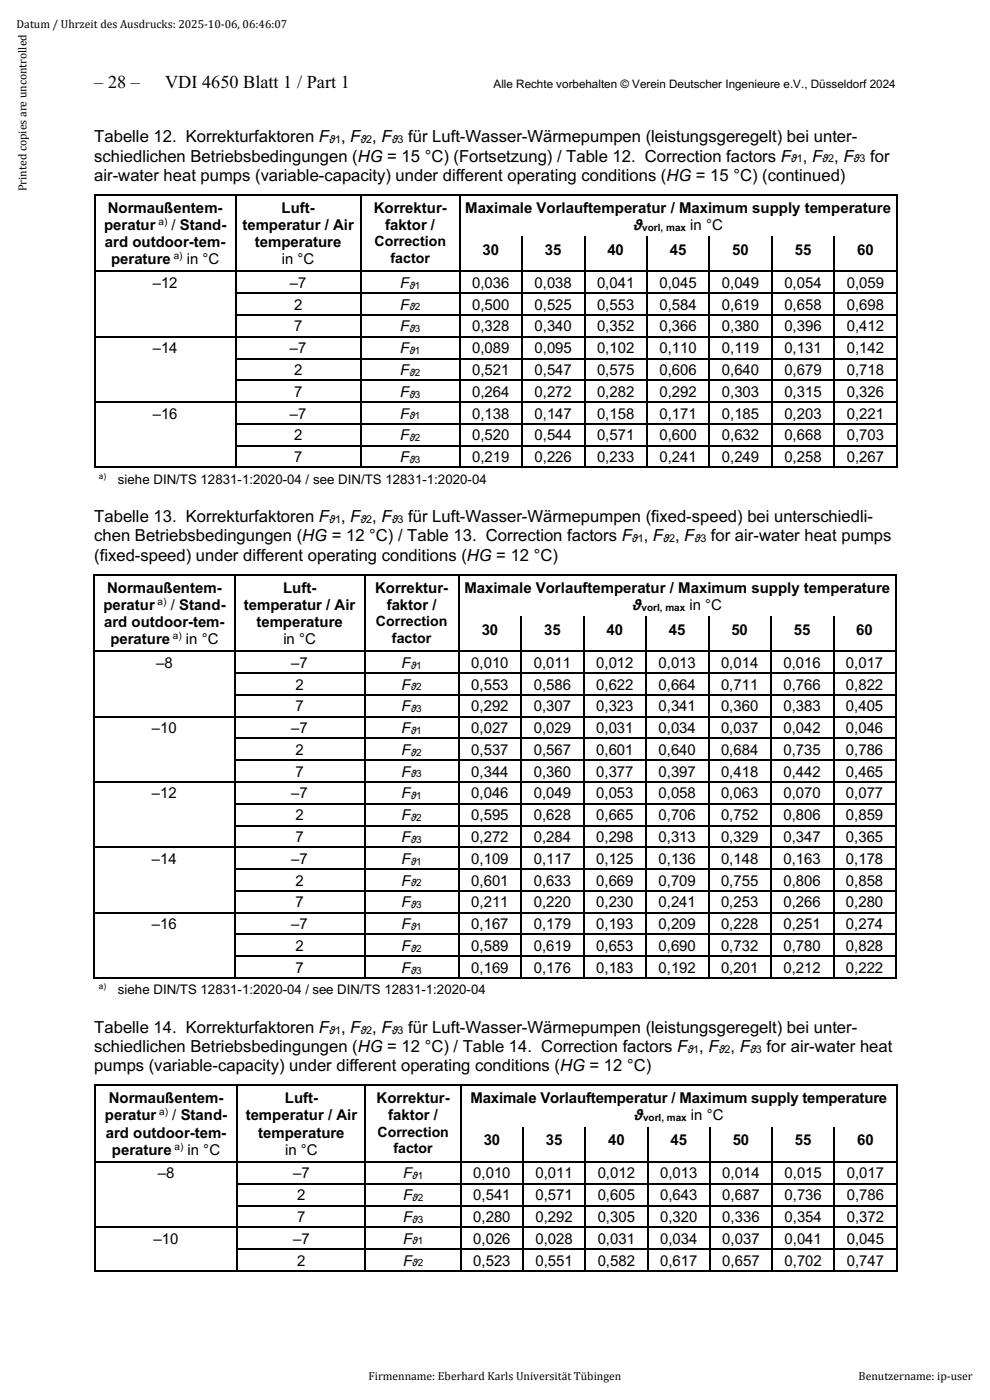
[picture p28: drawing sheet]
<svg xmlns="http://www.w3.org/2000/svg" width="210mm" height="297mm" viewBox="0 0 210 297" stroke-linecap="round" stroke-linejoin="round" font-family="sans-serif">
<defs><g id="words">
<g font-size="3.9">
<text x="20" y="18.6">– 28 –</text>
<text x="35" y="18.6">VDI 4650 Blatt 1 / Part 1</text>
</g>
<g font-size="3.5">
<text x="20" y="34.3">schiedlichen Betriebsbedingungen (HG = 15 °C) (Fortsetzung) / Table 12. Correction factors F , F , F</text>
<text x="20" y="30.2">Tabelle 12. Korrekturfaktoren F , F , F</text>
<text x="86.6" y="30.2">für Luft-Wasser-Wärmepumpen (leistungsgeregelt) bei unter-</text>
<text x="184.6" y="34.3">for</text>
<text x="20" y="38.3">air-water heat pumps (variable-capacity) under different operating conditions (HG = 15 °C) (continued)</text>
<text x="20" y="110.8">Tabelle 13. Korrekturfaktoren F , F , F</text>
<text x="86.6" y="110.8">für Luft-Wasser-Wärmepumpen (fixed-speed) bei unterschiedli-</text>
<text x="20" y="114.9">chen Betriebsbedingungen (HG = 12 °C) / Table 13. Correction factors F , F , F</text>
<text x="20" y="118.9">(fixed-speed) under different operating conditions (HG = 12 °C)</text>
<text x="150.8" y="114.9">for air-water heat pumps</text>
<text x="20" y="219.2">Tabelle 14. Korrekturfaktoren F , F , F</text>
<text x="86.6" y="219.2">für Luft-Wasser-Wärmepumpen (leistungsgeregelt) bei unter-</text>
<text x="20" y="227.3">pumps (variable-capacity) under different operating conditions (HG = 12 °C)</text>
<text x="20" y="223.2">schiedlichen Betriebsbedingungen (HG = 12 °C) / Table 14. Correction factors F , F , F</text>
<text x="162.6" y="223.2">for air-water heat</text>
</g>
<g font-size="3.2">
<text x="22.9" y="45.1">Normaußentem-</text>
<text x="59.7" y="45.1">Luft-</text>
<text x="79.3" y="45.1">Korrektur-</text>
<text x="98.7" y="45.1">Maximale Vorlauftemperatur / Maximum supply temperature</text>
<text x="22.1" y="48.8">peratur</text>
<text x="22.3" y="52.4">ard outdoor-tem-</text>
<text x="36.4" y="48.8">/ Stand-</text>
<text x="51.4" y="48.8">temperatur / Air</text>
<text x="54.1" y="52.4">temperature</text>
<text x="81.7" y="48.8">faktor /</text>
<text x="134.4" y="48.8">ϑ</text>
<text x="146.5" y="48.8">in °C</text>
<text x="23.6" y="56.1">perature</text>
<text x="39.6" y="56.1">in °C</text>
<text x="59.8" y="56.1">in °C</text>
<text x="102.4" y="54.1">30</text>
<text x="115.6" y="54.1">35</text>
<text x="128.9" y="54.1">40</text>
<text x="142.1" y="54.1">45</text>
<text x="155.4" y="54.1">50</text>
<text x="168.6" y="54.1">55</text>
<text x="181.8" y="54.1">60</text>
<text x="32.4" y="61.1">–12</text>
<text x="61.5" y="61.1">–7</text>
<text x="62.4" y="65.7">2</text>
<text x="84.9" y="61.1">F</text>
<text x="84.9" y="65.7">F</text>
<text x="100.2" y="61.1">0,036</text>
<text x="100.2" y="65.7">0,500</text>
<text x="113.4" y="61.1">0,038</text>
<text x="113.4" y="65.7">0,525</text>
<text x="126.7" y="61.1">0,041</text>
<text x="126.7" y="65.7">0,553</text>
<text x="139.9" y="61.1">0,045</text>
<text x="139.9" y="65.7">0,584</text>
<text x="153.2" y="61.1">0,049</text>
<text x="153.2" y="65.7">0,619</text>
<text x="166.4" y="61.1">0,054</text>
<text x="166.4" y="65.7">0,658</text>
<text x="179.6" y="61.1">0,059</text>
<text x="179.6" y="65.7">0,698</text>
<text x="62.4" y="70.3">7</text>
<text x="84.9" y="70.3">F</text>
<text x="100.2" y="70.3">0,328</text>
<text x="113.4" y="70.3">0,340</text>
<text x="126.7" y="70.3">0,352</text>
<text x="139.9" y="70.3">0,366</text>
<text x="153.2" y="70.3">0,380</text>
<text x="166.4" y="70.3">0,396</text>
<text x="179.6" y="70.3">0,412</text>
<text x="32.4" y="74.9">–14</text>
<text x="61.5" y="74.9">–7</text>
<text x="84.9" y="74.9">F</text>
<text x="100.2" y="74.9">0,089</text>
<text x="113.4" y="74.9">0,095</text>
<text x="126.7" y="74.9">0,102</text>
<text x="139.9" y="74.9">0,110</text>
<text x="153.2" y="74.9">0,119</text>
<text x="166.4" y="74.9">0,131</text>
<text x="179.6" y="74.9">0,142</text>
<text x="62.4" y="79.6">2</text>
<text x="84.9" y="79.6">F</text>
<text x="100.2" y="79.6">0,521</text>
<text x="113.4" y="79.6">0,547</text>
<text x="126.7" y="79.6">0,575</text>
<text x="139.9" y="79.6">0,606</text>
<text x="153.2" y="79.6">0,640</text>
<text x="166.4" y="79.6">0,679</text>
<text x="179.6" y="79.6">0,718</text>
<text x="32.4" y="88.8">–16</text>
<text x="61.5" y="88.8">–7</text>
<text x="62.4" y="84.2">7</text>
<text x="84.9" y="84.2">F</text>
<text x="84.9" y="88.8">F</text>
<text x="100.2" y="84.2">0,264</text>
<text x="100.2" y="88.8">0,138</text>
<text x="113.4" y="84.2">0,272</text>
<text x="113.4" y="88.8">0,147</text>
<text x="126.7" y="84.2">0,282</text>
<text x="126.7" y="88.8">0,158</text>
<text x="139.9" y="84.2">0,292</text>
<text x="139.9" y="88.8">0,171</text>
<text x="153.2" y="84.2">0,303</text>
<text x="153.2" y="88.8">0,185</text>
<text x="166.4" y="84.2">0,315</text>
<text x="166.4" y="88.8">0,203</text>
<text x="179.6" y="84.2">0,326</text>
<text x="179.6" y="88.8">0,221</text>
<text x="62.4" y="93.4">2</text>
<text x="84.9" y="93.4">F</text>
<text x="100.2" y="93.4">0,520</text>
<text x="113.4" y="93.4">0,544</text>
<text x="126.7" y="93.4">0,571</text>
<text x="139.9" y="93.4">0,600</text>
<text x="153.2" y="93.4">0,632</text>
<text x="166.4" y="93.4">0,668</text>
<text x="179.6" y="93.4">0,703</text>
<text x="62.4" y="98">7</text>
<text x="84.9" y="98">F</text>
<text x="100.2" y="98">0,219</text>
<text x="113.4" y="98">0,226</text>
<text x="126.7" y="98">0,233</text>
<text x="139.9" y="98">0,241</text>
<text x="153.2" y="98">0,249</text>
<text x="166.4" y="98">0,258</text>
<text x="179.6" y="98">0,267</text>
<text x="22.7" y="125.7">Normaußentem-</text>
<text x="60.1" y="125.7">Luft-</text>
<text x="79.6" y="125.7">Korrektur-</text>
<text x="98.5" y="125.7">Maximale Vorlauftemperatur / Maximum supply temperature</text>
<text x="21.9" y="129.4">peratur</text>
<text x="36.2" y="129.4">/ Stand-</text>
<text x="51.8" y="129.4">temperatur / Air</text>
<text x="82" y="129.4">faktor /</text>
<text x="134.2" y="129.4">ϑ</text>
<text x="146.3" y="129.4">in °C</text>
<text x="22.1" y="133">ard outdoor-tem-</text>
<text x="23.4" y="136.7">perature</text>
<text x="39.5" y="136.7">in °C</text>
<text x="54.4" y="133">temperature</text>
<text x="60.1" y="136.7">in °C</text>
<text x="102.2" y="134.7">30</text>
<text x="115.4" y="134.7">35</text>
<text x="128.7" y="134.7">40</text>
<text x="141.9" y="134.7">45</text>
<text x="155.2" y="134.7">50</text>
<text x="168.4" y="134.7">55</text>
<text x="181.7" y="134.7">60</text>
<text x="33.1" y="141.7">–8</text>
<text x="61.8" y="141.7">–7</text>
<text x="85.2" y="141.7">F</text>
<text x="100" y="141.7">0,010</text>
<text x="113.2" y="141.7">0,011</text>
<text x="126.5" y="141.7">0,012</text>
<text x="139.7" y="141.7">0,013</text>
<text x="153" y="141.7">0,014</text>
<text x="166.2" y="141.7">0,016</text>
<text x="179.5" y="141.7">0,017</text>
<text x="62.7" y="146.3">2</text>
<text x="85.2" y="146.3">F</text>
<text x="100" y="146.3">0,553</text>
<text x="113.2" y="146.3">0,586</text>
<text x="126.5" y="146.3">0,622</text>
<text x="139.7" y="146.3">0,664</text>
<text x="153" y="146.3">0,711</text>
<text x="166.2" y="146.3">0,766</text>
<text x="179.5" y="146.3">0,822</text>
<text x="32.2" y="155.5">–10</text>
<text x="61.8" y="155.5">–7</text>
<text x="62.7" y="150.9">7</text>
<text x="85.2" y="150.9">F</text>
<text x="85.2" y="155.5">F</text>
<text x="100" y="150.9">0,292</text>
<text x="100" y="155.5">0,027</text>
<text x="113.2" y="150.9">0,307</text>
<text x="113.2" y="155.5">0,029</text>
<text x="126.5" y="150.9">0,323</text>
<text x="126.5" y="155.5">0,031</text>
<text x="139.7" y="150.9">0,341</text>
<text x="139.7" y="155.5">0,034</text>
<text x="153" y="150.9">0,360</text>
<text x="153" y="155.5">0,037</text>
<text x="166.2" y="150.9">0,383</text>
<text x="166.2" y="155.5">0,042</text>
<text x="179.5" y="150.9">0,405</text>
<text x="179.5" y="155.5">0,046</text>
<text x="62.7" y="160.2">2</text>
<text x="85.2" y="160.2">F</text>
<text x="100" y="160.2">0,537</text>
<text x="113.2" y="160.2">0,567</text>
<text x="126.5" y="160.2">0,601</text>
<text x="139.7" y="160.2">0,640</text>
<text x="153" y="160.2">0,684</text>
<text x="166.2" y="160.2">0,735</text>
<text x="179.5" y="160.2">0,786</text>
<text x="62.7" y="164.8">7</text>
<text x="85.2" y="164.8">F</text>
<text x="100" y="164.8">0,344</text>
<text x="113.2" y="164.8">0,360</text>
<text x="126.5" y="164.8">0,377</text>
<text x="139.7" y="164.8">0,397</text>
<text x="153" y="164.8">0,418</text>
<text x="166.2" y="164.8">0,442</text>
<text x="179.5" y="164.8">0,465</text>
<text x="32.2" y="169.4">–12</text>
<text x="61.8" y="169.4">–7</text>
<text x="85.2" y="169.4">F</text>
<text x="100" y="169.4">0,046</text>
<text x="113.2" y="169.4">0,049</text>
<text x="126.5" y="169.4">0,053</text>
<text x="139.7" y="169.4">0,058</text>
<text x="153" y="169.4">0,063</text>
<text x="166.2" y="169.4">0,070</text>
<text x="179.5" y="169.4">0,077</text>
<text x="62.7" y="174">2</text>
<text x="62.7" y="178.6">7</text>
<text x="85.2" y="174">F</text>
<text x="85.2" y="178.6">F</text>
<text x="100" y="174">0,595</text>
<text x="100" y="178.6">0,272</text>
<text x="113.2" y="174">0,628</text>
<text x="113.2" y="178.6">0,284</text>
<text x="126.5" y="174">0,665</text>
<text x="126.5" y="178.6">0,298</text>
<text x="139.7" y="174">0,706</text>
<text x="139.7" y="178.6">0,313</text>
<text x="153" y="174">0,752</text>
<text x="153" y="178.6">0,329</text>
<text x="166.2" y="174">0,806</text>
<text x="166.2" y="178.6">0,347</text>
<text x="179.5" y="174">0,859</text>
<text x="179.5" y="178.6">0,365</text>
<text x="32.2" y="183.3">–14</text>
<text x="61.8" y="183.3">–7</text>
<text x="85.2" y="183.3">F</text>
<text x="100" y="183.3">0,109</text>
<text x="113.2" y="183.3">0,117</text>
<text x="126.5" y="183.3">0,125</text>
<text x="139.7" y="183.3">0,136</text>
<text x="153" y="183.3">0,148</text>
<text x="166.2" y="183.3">0,163</text>
<text x="179.5" y="183.3">0,178</text>
<text x="62.7" y="187.9">2</text>
<text x="85.2" y="187.9">F</text>
<text x="100" y="187.9">0,601</text>
<text x="113.2" y="187.9">0,633</text>
<text x="126.5" y="187.9">0,669</text>
<text x="139.7" y="187.9">0,709</text>
<text x="153" y="187.9">0,755</text>
<text x="166.2" y="187.9">0,806</text>
<text x="179.5" y="187.9">0,858</text>
<text x="32.2" y="197.1">–16</text>
<text x="61.8" y="197.1">–7</text>
<text x="62.7" y="192.5">7</text>
<text x="85.2" y="192.5">F</text>
<text x="85.2" y="197.1">F</text>
<text x="100" y="192.5">0,211</text>
<text x="100" y="197.1">0,167</text>
<text x="113.2" y="192.5">0,220</text>
<text x="113.2" y="197.1">0,179</text>
<text x="126.5" y="192.5">0,230</text>
<text x="126.5" y="197.1">0,193</text>
<text x="139.7" y="192.5">0,241</text>
<text x="139.7" y="197.1">0,209</text>
<text x="153" y="192.5">0,253</text>
<text x="153" y="197.1">0,228</text>
<text x="166.2" y="192.5">0,266</text>
<text x="166.2" y="197.1">0,251</text>
<text x="179.5" y="192.5">0,280</text>
<text x="179.5" y="197.1">0,274</text>
<text x="62.7" y="201.8">2</text>
<text x="85.2" y="201.8">F</text>
<text x="100" y="201.8">0,589</text>
<text x="113.2" y="201.8">0,619</text>
<text x="126.5" y="201.8">0,653</text>
<text x="139.7" y="201.8">0,690</text>
<text x="153" y="201.8">0,732</text>
<text x="166.2" y="201.8">0,780</text>
<text x="179.5" y="201.8">0,828</text>
<text x="62.7" y="206.4">7</text>
<text x="85.2" y="206.4">F</text>
<text x="100" y="206.4">0,169</text>
<text x="113.2" y="206.4">0,176</text>
<text x="126.5" y="206.4">0,183</text>
<text x="139.7" y="206.4">0,192</text>
<text x="153" y="206.4">0,201</text>
<text x="166.2" y="206.4">0,212</text>
<text x="179.5" y="206.4">0,222</text>
<text x="22.3" y="237.7">peratur</text>
<text x="23.1" y="234.1">Normaußentem-</text>
<text x="36.6" y="237.7">/ Stand-</text>
<text x="52.1" y="237.7">temperatur / Air</text>
<text x="60.4" y="234.1">Luft-</text>
<text x="79.9" y="234.1">Korrektur-</text>
<text x="82.4" y="237.7">faktor /</text>
<text x="99.8" y="234.1">Maximale Vorlauftemperatur / Maximum supply temperature</text>
<text x="134.5" y="237.7">ϑ</text>
<text x="146.6" y="237.7">in °C</text>
<text x="22.5" y="241.4">ard outdoor-tem-</text>
<text x="23.7" y="245">perature</text>
<text x="39.8" y="245">in °C</text>
<text x="54.8" y="241.4">temperature</text>
<text x="60.5" y="245">in °C</text>
<text x="102.6" y="243">30</text>
<text x="115.8" y="243">35</text>
<text x="129" y="243">40</text>
<text x="142.2" y="243">45</text>
<text x="155.4" y="243">50</text>
<text x="168.7" y="243">55</text>
<text x="181.9" y="243">60</text>
<text x="33.5" y="250">–8</text>
<text x="62.2" y="250">–7</text>
<text x="85.5" y="250">F</text>
<text x="100.4" y="250">0,010</text>
<text x="113.6" y="250">0,011</text>
<text x="126.8" y="250">0,012</text>
<text x="140" y="250">0,013</text>
<text x="153.2" y="250">0,014</text>
<text x="166.5" y="250">0,015</text>
<text x="179.7" y="250">0,017</text>
<text x="63.1" y="254.6">2</text>
<text x="85.5" y="254.6">F</text>
<text x="100.4" y="254.6">0,541</text>
<text x="113.6" y="254.6">0,571</text>
<text x="126.8" y="254.6">0,605</text>
<text x="140" y="254.6">0,643</text>
<text x="153.2" y="254.6">0,687</text>
<text x="166.5" y="254.6">0,736</text>
<text x="179.7" y="254.6">0,786</text>
<text x="32.6" y="263.9">–10</text>
<text x="62.2" y="263.9">–7</text>
<text x="63.1" y="259.2">7</text>
<text x="85.5" y="259.2">F</text>
<text x="85.5" y="263.9">F</text>
<text x="100.4" y="259.2">0,280</text>
<text x="100.4" y="263.9">0,026</text>
<text x="113.6" y="259.2">0,292</text>
<text x="113.6" y="263.9">0,028</text>
<text x="126.8" y="259.2">0,305</text>
<text x="126.8" y="263.9">0,031</text>
<text x="140" y="259.2">0,320</text>
<text x="140" y="263.9">0,034</text>
<text x="153.2" y="259.2">0,336</text>
<text x="153.2" y="263.9">0,037</text>
<text x="166.5" y="259.2">0,354</text>
<text x="166.5" y="263.9">0,041</text>
<text x="179.7" y="259.2">0,372</text>
<text x="179.7" y="263.9">0,045</text>
<text x="63.1" y="268.5">2</text>
<text x="85.5" y="268.5">F</text>
<text x="100.4" y="268.5">0,523</text>
<text x="113.6" y="268.5">0,551</text>
<text x="126.8" y="268.5">0,582</text>
<text x="140" y="268.5">0,617</text>
<text x="153.2" y="268.5">0,657</text>
<text x="166.5" y="268.5">0,702</text>
<text x="179.7" y="268.5">0,747</text>
</g>
<g font-size="3">
<text x="79.5" y="52.3">Correction</text>
<text x="82.9" y="55.7">factor</text>
<text x="79.8" y="132.9">Correction</text>
<text x="83.2" y="136.3">factor</text>
<text x="80.1" y="241.2">Correction</text>
<text x="83.5" y="244.7">factor</text>
</g>
<g font-size="2.8">
<text x="25" y="102.7">siehe DIN/TS 12831-1:2020-04 / see DIN/TS 12831-1:2020-04</text>
<text x="25" y="211">siehe DIN/TS 12831-1:2020-04 / see DIN/TS 12831-1:2020-04</text>
</g>
<g font-size="2.5">
<text x="3.5" y="6">Datum / Uhrzeit des Ausdrucks: 2025-10-06, 06:46:07</text>
<text x="104.7" y="18.6">Alle Rechte vorbehalten © Verein Deutscher Ingenieure e.V., Düsseldorf 2024</text>
<text x="5.6" y="40.6" transform="rotate(-90 5.6 40.6)">Printed copies are uncontrolled</text>
<text x="78.2" y="292.8">Firmenname: Eberhard Karls Universität Tübingen</text>
<text x="182.2" y="292.8">Benutzername: ip-user</text>
</g>
<g font-size="2.3">
<text x="69.8" y="30.4">ϑ1</text>
<text x="76.5" y="30.4">ϑ2</text>
<text x="83.1" y="30.4">ϑ3</text>
<text x="167.8" y="34.4">ϑ1</text>
<text x="174.5" y="34.4">ϑ2</text>
<text x="181.1" y="34.4">ϑ3</text>
<text x="69.8" y="111">ϑ1</text>
<text x="76.5" y="111">ϑ2</text>
<text x="83.1" y="111">ϑ3</text>
<text x="134.1" y="115">ϑ1</text>
<text x="140.7" y="115">ϑ2</text>
<text x="147.3" y="115">ϑ3</text>
<text x="69.8" y="219.3">ϑ1</text>
<text x="76.5" y="219.3">ϑ2</text>
<text x="83.1" y="219.3">ϑ3</text>
<text x="145.8" y="223.4">ϑ1</text>
<text x="152.5" y="223.4">ϑ2</text>
<text x="159.1" y="223.4">ϑ3</text>
</g>
<g font-size="2.1">
<text x="33.6" y="47.7">a)</text>
<text x="136.3" y="49">vorl, max</text>
<text x="36.9" y="55">a)</text>
<text x="86.8" y="61.2">ϑ1</text>
<text x="86.8" y="65.9">ϑ2</text>
<text x="86.8" y="70.5">ϑ3</text>
<text x="86.8" y="75.1">ϑ1</text>
<text x="86.8" y="79.7">ϑ2</text>
<text x="86.8" y="84.3">ϑ3</text>
<text x="86.8" y="89">ϑ1</text>
<text x="86.8" y="93.6">ϑ2</text>
<text x="86.8" y="98.2">ϑ3</text>
<text x="33.4" y="128.3">a)</text>
<text x="136.1" y="129.6">vorl, max</text>
<text x="36.7" y="135.6">a)</text>
<text x="87.1" y="141.8">ϑ1</text>
<text x="87.1" y="146.5">ϑ2</text>
<text x="87.1" y="151.1">ϑ3</text>
<text x="87.1" y="155.7">ϑ1</text>
<text x="87.1" y="160.3">ϑ2</text>
<text x="87.1" y="165">ϑ3</text>
<text x="87.1" y="169.6">ϑ1</text>
<text x="87.1" y="174.2">ϑ2</text>
<text x="87.1" y="178.8">ϑ3</text>
<text x="87.1" y="183.4">ϑ1</text>
<text x="87.1" y="188.1">ϑ2</text>
<text x="87.1" y="192.7">ϑ3</text>
<text x="87.1" y="197.3">ϑ1</text>
<text x="87.1" y="201.9">ϑ2</text>
<text x="87.1" y="206.5">ϑ3</text>
<text x="33.8" y="236.6">a)</text>
<text x="136.4" y="237.9">vorl, max</text>
<text x="37" y="244">a)</text>
<text x="87.5" y="250.2">ϑ1</text>
<text x="87.5" y="254.8">ϑ2</text>
<text x="87.5" y="259.4">ϑ3</text>
<text x="87.5" y="264">ϑ1</text>
<text x="87.5" y="268.7">ϑ2</text>
</g>
<g font-size="1.8">
<text x="21" y="101.6">a)</text>
<text x="21" y="209.9">a)</text>
</g>
</g></defs>
<g fill="#000">
<path d="M20 41.2h.3v.3h-.3zM20 41.2h.3v.2h-.3zM20 50.2h.3v.2h-.3zM20 57.5h.3v.2h-.3zM49.9 41.4h.2v.1h-.2zM49.9 41.2h.2v.2h-.2zM49.9 50.2h.2v.2h-.2zM49.9 57.5h.2v.2h-.2zM76.4 41.4h.3v.1h-.3zM76.4 41.2h.3v.2h-.3zM76.4 50.2h.3v.2h-.3zM76.4 57.5h.3v.2h-.3z"/>
<path d="M97.4 41.4h.3v.1h-.3zM97.4 41.2h.3v.2h-.3zM97.4 50.2h.3v.2h-.3zM97.4 57.5h.3v.2h-.3zM110.6 50.2h.3v.2h-.3zM110.6 57.5h.3v.2h-.3zM123.9 50.2h.2v.2h-.2zM123.9 57.5h.2v.2h-.2zM137.1 50.2h.3v.2h-.3zM137.1 57.5h.3v.2h-.3zM150.4 50.2h.2v.2h-.2zM150.4 57.5h.2v.2h-.2z"/>
<path d="M163.6 50.2h.3v.2h-.3zM163.6 57.5h.3v.2h-.3zM176.9 50.2h.2v.2h-.2zM176.9 57.5h.2v.2h-.2zM190.1 41.2h.3v.3h-.3zM190.1 41.2h.3v.2h-.3zM190.1 50.2h.3v.2h-.3zM190.1 57.5h.3v.2h-.3zM20 62.1h.3v.3h-.3zM20 66.7h.3v.3h-.3zM20 71.3h.3v.3h-.3zM20 75.9h.3v.3h-.3z"/>
<path d="M49.9 62.1h.2v.3h-.2zM49.9 66.7h.2v.3h-.2zM49.9 71.3h.2v.3h-.2zM49.9 75.9h.2v.3h-.2zM76.4 62.1h.3v.3h-.3zM76.4 66.7h.3v.3h-.3zM76.4 71.3h.3v.3h-.3zM76.4 75.9h.3v.3h-.3zM97.4 62.1h.3v.3h-.3zM97.4 66.7h.3v.3h-.3zM97.4 71.3h.3v.3h-.3zM97.4 75.9h.3v.3h-.3z"/>
<path d="M110.6 62.1h.3v.3h-.3zM110.6 66.7h.3v.3h-.3zM110.6 71.3h.3v.3h-.3zM110.6 75.9h.3v.3h-.3zM123.9 62.1h.2v.3h-.2zM123.9 66.7h.2v.3h-.2zM123.9 71.3h.2v.3h-.2zM123.9 75.9h.2v.3h-.2zM137.1 62.1h.3v.3h-.3zM137.1 66.7h.3v.3h-.3zM137.1 71.3h.3v.3h-.3zM137.1 75.9h.3v.3h-.3z"/>
<path d="M150.4 62.1h.2v.3h-.2zM150.4 66.7h.2v.3h-.2zM150.4 71.3h.2v.3h-.2zM150.4 75.9h.2v.3h-.2zM163.6 62.1h.3v.3h-.3zM163.6 66.7h.3v.3h-.3zM163.6 71.3h.3v.3h-.3zM163.6 75.9h.3v.3h-.3zM176.9 62.1h.2v.3h-.2zM176.9 66.7h.2v.3h-.2zM176.9 71.3h.2v.3h-.2zM176.9 75.9h.2v.3h-.2z"/>
<path d="M190.1 62.1h.3v.3h-.3zM190.1 66.7h.3v.3h-.3zM190.1 71.3h.3v.3h-.3zM190.1 75.9h.3v.3h-.3zM20 80.6h.3v.2h-.3zM20 85.2h.3v.3h-.3zM20 89.8h.3v.3h-.3zM20 94.4h.3v.3h-.3zM20 99.1h.3v.2h-.3zM49.9 80.6h.2v.2h-.2zM49.9 85.2h.2v.3h-.2zM49.9 89.8h.2v.3h-.2z"/>
<path d="M49.9 94.4h.2v.3h-.2zM49.9 99.1h.2v.2h-.2zM76.4 80.6h.3v.2h-.3zM76.4 85.2h.3v.3h-.3zM76.4 89.8h.3v.3h-.3zM76.4 94.4h.3v.3h-.3zM76.4 99.1h.3v.2h-.3zM97.4 80.6h.3v.2h-.3zM97.4 85.2h.3v.3h-.3zM97.4 89.8h.3v.3h-.3zM97.4 94.4h.3v.3h-.3zM97.4 99.1h.3v.2h-.3z"/>
<path d="M110.6 80.6h.3v.2h-.3zM110.6 85.2h.3v.3h-.3zM110.6 89.8h.3v.3h-.3zM110.6 94.4h.3v.3h-.3zM110.6 99.1h.3v.2h-.3zM123.9 80.6h.2v.2h-.2zM123.9 85.2h.2v.3h-.2zM123.9 89.8h.2v.3h-.2zM123.9 94.4h.2v.3h-.2zM123.9 99.1h.2v.2h-.2zM137.1 80.6h.3v.2h-.3zM137.1 85.2h.3v.3h-.3z"/>
<path d="M137.1 89.8h.3v.3h-.3zM137.1 94.4h.3v.3h-.3zM137.1 99.1h.3v.2h-.3zM150.4 80.6h.2v.2h-.2zM150.4 85.2h.2v.3h-.2zM150.4 89.8h.2v.3h-.2zM150.4 94.4h.2v.3h-.2zM150.4 99.1h.2v.2h-.2zM163.6 80.6h.3v.2h-.3zM163.6 85.2h.3v.3h-.3zM163.6 89.8h.3v.3h-.3zM163.6 94.4h.3v.3h-.3z"/>
<path d="M163.6 99.1h.3v.2h-.3zM176.9 80.6h.2v.2h-.2zM176.9 85.2h.2v.3h-.2zM176.9 89.8h.2v.3h-.2zM176.9 94.4h.2v.3h-.2zM176.9 99.1h.2v.2h-.2zM190.1 80.6h.3v.2h-.3zM190.1 85.2h.3v.3h-.3zM190.1 89.8h.3v.3h-.3zM190.1 94.4h.3v.3h-.3zM190.1 99.1h.3v.2h-.3zM19.9 121.8h.2v.3h-.2z"/>
<path d="M19.9 121.8h.2v.2h-.2zM19.9 130.8h.2v.2h-.2zM19.9 138.1h.2v.2h-.2zM49.7 122h.3v.1h-.3zM49.7 121.8h.3v.2h-.3zM49.7 130.8h.3v.2h-.3zM49.7 138.1h.3v.2h-.3zM77.2 122h.3v.1h-.3zM77.2 121.8h.3v.2h-.3zM77.2 130.8h.3v.2h-.3zM77.2 138.1h.3v.2h-.3zM97.2 122h.3v.1h-.3z"/>
<path d="M97.2 121.8h.3v.2h-.3zM97.2 130.8h.3v.2h-.3zM97.2 138.1h.3v.2h-.3zM110.5 130.8h.2v.2h-.2zM110.5 138.1h.2v.2h-.2zM123.7 130.8h.3v.2h-.3zM123.7 138.1h.3v.2h-.3zM137 130.8h.2v.2h-.2zM137 138.1h.2v.2h-.2zM150.2 130.8h.3v.2h-.3zM150.2 138.1h.3v.2h-.3zM163.5 130.8h.2v.2h-.2z"/>
<path d="M163.5 138.1h.2v.2h-.2zM176.7 130.8h.3v.2h-.3zM176.7 138.1h.3v.2h-.3zM189.9 121.8h.3v.3h-.3zM189.9 121.8h.3v.2h-.3zM189.9 130.8h.3v.2h-.3zM189.9 138.1h.3v.2h-.3zM19.9 142.7h.2v.3h-.2zM19.9 147.3h.2v.3h-.2zM19.9 151.9h.2v.3h-.2zM19.9 156.5h.2v.3h-.2zM49.7 142.7h.3v.3h-.3z"/>
<path d="M49.7 147.3h.3v.3h-.3zM49.7 151.9h.3v.3h-.3zM49.7 156.5h.3v.3h-.3zM77.2 142.7h.3v.3h-.3zM77.2 147.3h.3v.3h-.3zM77.2 151.9h.3v.3h-.3zM77.2 156.5h.3v.3h-.3zM97.2 142.7h.3v.3h-.3zM97.2 147.3h.3v.3h-.3zM97.2 151.9h.3v.3h-.3zM97.2 156.5h.3v.3h-.3zM110.5 142.7h.2v.3h-.2z"/>
<path d="M110.5 147.3h.2v.3h-.2zM110.5 151.9h.2v.3h-.2zM110.5 156.5h.2v.3h-.2zM123.7 142.7h.3v.3h-.3zM123.7 147.3h.3v.3h-.3zM123.7 151.9h.3v.3h-.3zM123.7 156.5h.3v.3h-.3zM137 142.7h.2v.3h-.2zM137 147.3h.2v.3h-.2zM137 151.9h.2v.3h-.2zM137 156.5h.2v.3h-.2zM150.2 142.7h.3v.3h-.3z"/>
<path d="M150.2 147.3h.3v.3h-.3zM150.2 151.9h.3v.3h-.3zM150.2 156.5h.3v.3h-.3zM163.5 142.7h.2v.3h-.2zM163.5 147.3h.2v.3h-.2zM163.5 151.9h.2v.3h-.2zM163.5 156.5h.2v.3h-.2zM176.7 142.7h.3v.3h-.3zM176.7 147.3h.3v.3h-.3zM176.7 151.9h.3v.3h-.3zM176.7 156.5h.3v.3h-.3zM189.9 142.7h.3v.3h-.3z"/>
<path d="M189.9 147.3h.3v.3h-.3zM189.9 151.9h.3v.3h-.3zM189.9 156.5h.3v.3h-.3zM19.9 161.2h.2v.3h-.2zM19.9 165.8h.2v.3h-.2zM19.9 170.4h.2v.3h-.2zM19.9 175h.2v.3h-.2zM19.9 179.7h.2v.2h-.2zM49.7 161.2h.3v.3h-.3zM49.7 165.8h.3v.3h-.3zM49.7 170.4h.3v.3h-.3zM49.7 175h.3v.3h-.3z"/>
<path d="M49.7 179.7h.3v.2h-.3zM77.2 161.2h.3v.3h-.3zM77.2 165.8h.3v.3h-.3zM77.2 170.4h.3v.3h-.3zM77.2 175h.3v.3h-.3zM77.2 179.7h.3v.2h-.3zM97.2 161.2h.3v.3h-.3zM97.2 165.8h.3v.3h-.3zM97.2 170.4h.3v.3h-.3zM97.2 175h.3v.3h-.3zM97.2 179.7h.3v.2h-.3zM110.5 161.2h.2v.3h-.2z"/>
<path d="M110.5 165.8h.2v.3h-.2zM110.5 170.4h.2v.3h-.2zM110.5 175h.2v.3h-.2zM110.5 179.7h.2v.2h-.2zM123.7 161.2h.3v.3h-.3zM123.7 165.8h.3v.3h-.3zM123.7 170.4h.3v.3h-.3zM123.7 175h.3v.3h-.3zM123.7 179.7h.3v.2h-.3zM137 161.2h.2v.3h-.2zM137 165.8h.2v.3h-.2zM137 170.4h.2v.3h-.2z"/>
<path d="M137 175h.2v.3h-.2zM137 179.7h.2v.2h-.2zM150.2 161.2h.3v.3h-.3zM150.2 165.8h.3v.3h-.3zM150.2 170.4h.3v.3h-.3zM150.2 175h.3v.3h-.3zM150.2 179.7h.3v.2h-.3zM163.5 161.2h.2v.3h-.2zM163.5 165.8h.2v.3h-.2zM163.5 170.4h.2v.3h-.2zM163.5 175h.2v.3h-.2zM163.5 179.7h.2v.2h-.2z"/>
<path d="M176.7 161.2h.3v.3h-.3zM176.7 165.8h.3v.3h-.3zM176.7 170.4h.3v.3h-.3zM176.7 175h.3v.3h-.3zM176.7 179.7h.3v.2h-.3zM189.9 161.2h.3v.3h-.3zM189.9 165.8h.3v.3h-.3zM189.9 170.4h.3v.3h-.3zM189.9 175h.3v.3h-.3zM189.9 179.7h.3v.2h-.3zM19.9 184.3h.2v.3h-.2zM19.9 188.9h.2v.3h-.2z"/>
<path d="M19.9 193.5h.2v.3h-.2zM19.9 198.1h.2v.3h-.2zM49.7 184.3h.3v.3h-.3zM49.7 188.9h.3v.3h-.3zM49.7 193.5h.3v.3h-.3zM49.7 198.1h.3v.3h-.3zM77.2 184.3h.3v.3h-.3zM77.2 188.9h.3v.3h-.3zM77.2 193.5h.3v.3h-.3zM77.2 198.1h.3v.3h-.3zM97.2 184.3h.3v.3h-.3zM97.2 188.9h.3v.3h-.3z"/>
<path d="M97.2 193.5h.3v.3h-.3zM97.2 198.1h.3v.3h-.3zM110.5 184.3h.2v.3h-.2zM110.5 188.9h.2v.3h-.2zM110.5 193.5h.2v.3h-.2zM110.5 198.1h.2v.3h-.2zM123.7 184.3h.3v.3h-.3zM123.7 188.9h.3v.3h-.3zM123.7 193.5h.3v.3h-.3zM123.7 198.1h.3v.3h-.3zM137 184.3h.2v.3h-.2zM137 188.9h.2v.3h-.2z"/>
<path d="M137 193.5h.2v.3h-.2zM137 198.1h.2v.3h-.2zM150.2 184.3h.3v.3h-.3zM150.2 188.9h.3v.3h-.3zM150.2 193.5h.3v.3h-.3zM150.2 198.1h.3v.3h-.3zM163.5 184.3h.2v.3h-.2zM163.5 188.9h.2v.3h-.2zM163.5 193.5h.2v.3h-.2zM163.5 198.1h.2v.3h-.2zM176.7 184.3h.3v.3h-.3zM176.7 188.9h.3v.3h-.3z"/>
<path d="M176.7 193.5h.3v.3h-.3zM176.7 198.1h.3v.3h-.3zM189.9 184.3h.3v.3h-.3zM189.9 188.9h.3v.3h-.3zM189.9 193.5h.3v.3h-.3zM189.9 198.1h.3v.3h-.3zM19.9 202.8h.2v.2h-.2zM19.9 207.4h.2v.2h-.2zM49.7 202.8h.3v.2h-.3zM49.7 207.4h.3v.2h-.3zM77.2 202.8h.3v.2h-.3zM77.2 207.4h.3v.2h-.3z"/>
<path d="M97.2 202.8h.3v.2h-.3zM97.2 207.4h.3v.2h-.3zM110.5 202.8h.2v.2h-.2zM110.5 207.4h.2v.2h-.2zM123.7 202.8h.3v.2h-.3zM123.7 207.4h.3v.2h-.3zM137 202.8h.2v.2h-.2zM137 207.4h.2v.2h-.2zM150.2 202.8h.3v.2h-.3zM150.2 207.4h.3v.2h-.3zM163.5 202.8h.2v.2h-.2zM163.5 207.4h.2v.2h-.2z"/>
<path d="M176.7 202.8h.3v.2h-.3zM176.7 207.4h.3v.2h-.3zM189.9 202.8h.3v.2h-.3zM189.9 207.4h.3v.2h-.3zM20 230.1h.3v.3h-.3zM20 239.1h.3v.3h-.3zM50.2 230.3h.3v.2h-.3zM50.2 230.1h.3v.3h-.3zM50.2 239.1h.3v.3h-.3zM77.4 230.3h.3v.2h-.3zM77.4 230.1h.3v.3h-.3zM77.4 239.1h.3v.3h-.3z"/>
<path d="M97.7 230.3h.2v.2h-.2zM97.7 230.1h.2v.3h-.2zM97.7 239.1h.2v.3h-.2zM110.8 239.1h.3v.3h-.3zM124.1 239.1h.2v.3h-.2zM137.3 239.1h.2v.3h-.2zM150.5 239.1h.2v.3h-.2zM163.7 239.1h.3v.3h-.3zM176.9 239.1h.3v.3h-.3zM190.1 230.1h.3v.3h-.3zM190.1 239.1h.3v.3h-.3zM20 246.4h.3v.3h-.3z"/>
<path d="M20 251h.3v.3h-.3zM20 255.7h.3v.2h-.3zM50.2 246.4h.3v.3h-.3zM50.2 251h.3v.3h-.3zM50.2 255.7h.3v.2h-.3zM77.4 246.4h.3v.3h-.3zM77.4 251h.3v.3h-.3zM77.4 255.7h.3v.2h-.3zM97.7 246.4h.2v.3h-.2zM97.7 251h.2v.3h-.2zM97.7 255.7h.2v.2h-.2zM110.8 246.4h.3v.3h-.3z"/>
<path d="M110.8 251h.3v.3h-.3zM110.8 255.7h.3v.2h-.3zM124.1 246.4h.2v.3h-.2zM124.1 251h.2v.3h-.2zM124.1 255.7h.2v.2h-.2zM137.3 246.4h.2v.3h-.2zM137.3 251h.2v.3h-.2zM137.3 255.7h.2v.2h-.2zM150.5 246.4h.2v.3h-.2zM150.5 251h.2v.3h-.2zM150.5 255.7h.2v.2h-.2zM163.7 246.4h.3v.3h-.3z"/>
<path d="M163.7 251h.3v.3h-.3zM163.7 255.7h.3v.2h-.3zM176.9 246.4h.3v.3h-.3zM176.9 251h.3v.3h-.3zM176.9 255.7h.3v.2h-.3zM190.1 246.4h.3v.3h-.3zM190.1 251h.3v.3h-.3zM190.1 255.7h.3v.2h-.3zM20 260.3h.3v.2h-.3zM20 264.9h.3v.3h-.3zM20 269.5h.3v.3h-.3zM50.2 260.3h.3v.2h-.3z"/>
<path d="M50.2 264.9h.3v.3h-.3zM50.2 269.5h.3v.3h-.3zM77.4 260.3h.3v.2h-.3zM77.4 264.9h.3v.3h-.3zM77.4 269.5h.3v.3h-.3zM97.7 260.3h.2v.2h-.2zM97.7 264.9h.2v.3h-.2zM97.7 269.5h.2v.3h-.2zM110.8 260.3h.3v.2h-.3zM110.8 264.9h.3v.3h-.3zM110.8 269.5h.3v.3h-.3zM124.1 260.3h.2v.2h-.2z"/>
<path d="M124.1 264.9h.2v.3h-.2zM124.1 269.5h.2v.3h-.2zM137.3 260.3h.2v.2h-.2zM137.3 264.9h.2v.3h-.2zM137.3 269.5h.2v.3h-.2zM150.5 260.3h.2v.2h-.2zM150.5 264.9h.2v.3h-.2zM150.5 269.5h.2v.3h-.2zM163.7 260.3h.3v.2h-.3zM163.7 264.9h.3v.3h-.3zM163.7 269.5h.3v.3h-.3zM176.9 260.3h.3v.2h-.3z"/>
<path d="M176.9 264.9h.3v.3h-.3zM176.9 269.5h.3v.3h-.3zM190.1 260.3h.3v.2h-.3zM190.1 264.9h.3v.3h-.3zM190.1 269.5h.3v.3h-.3z"/>
</g>
<g fill="none" stroke="#000" stroke-width=".25">
<path d="M20.2 41.5v8.7M20.2 50.4v7.1M20.2 57.7v4.4M20.3 41.3h29.6M20.3 57.6h29.6M50 41.5v8.7M50 50.4v7.1M50 57.7v4.4M50.1 41.3h26.3M50.1 57.6h26.3M76.6 41.5v8.7M76.6 50.4v7.1"/>
<path d="M76.6 57.7v4.4M76.7 41.3h20.7M76.7 57.6h20.7M97.5 41.5v8.7M97.5 50.4v7.1M97.5 57.7v4.4M97.7 41.3h92.4M97.7 57.6h12.9M110.8 50.4v7.1M110.8 57.7v4.4M110.9 57.6h13M124 50.4v7.1"/>
<path d="M124 57.7v4.4M124.1 57.6h13M137.3 50.4v7.1M137.3 57.7v4.4M137.4 57.6h13M150.5 50.4v7.1M150.5 57.7v4.4M150.6 57.6h13M163.8 50.4v7.1M163.8 57.7v4.4M163.9 57.6h13M177 50.4v7.1"/>
<path d="M177 57.7v4.4M177.1 57.6h13M190.2 41.5v8.7M190.2 50.4v7.1M190.2 57.7v4.4M20.2 62.4v4.3M20.2 67v4.3M20.2 71.6v4.3M20.2 76.2v4.4M20.3 71.5h29.6M50 62.4v4.3M50 67v4.3"/>
<path d="M50 71.6v4.3M50 76.2v4.4M50.1 62.2h26.3M50.1 66.8h26.3M50.1 71.5h26.3M50.1 76.1h26.3M76.6 62.4v4.3M76.6 67v4.3M76.6 71.6v4.3M76.6 76.2v4.4M76.7 62.2h20.7M76.7 66.8h20.7"/>
<path d="M76.7 71.5h20.7M76.7 76.1h20.7M97.5 62.4v4.3M97.5 67v4.3M97.5 71.6v4.3M97.5 76.2v4.4M97.7 62.2h12.9M97.7 66.8h12.9M97.7 71.5h12.9M97.7 76.1h12.9M110.8 62.4v4.3M110.8 67v4.3"/>
<path d="M110.8 71.6v4.3M110.8 76.2v4.4M110.9 62.2h13M110.9 66.8h13M110.9 71.5h13M110.9 76.1h13M124 62.4v4.3M124 67v4.3M124 71.6v4.3M124 76.2v4.4M124.1 62.2h13M124.1 66.8h13"/>
<path d="M124.1 71.5h13M124.1 76.1h13M137.3 62.4v4.3M137.3 67v4.3M137.3 71.6v4.3M137.3 76.2v4.4M137.4 62.2h13M137.4 66.8h13M137.4 71.5h13M137.4 76.1h13M150.5 62.4v4.3M150.5 67v4.3"/>
<path d="M150.5 71.6v4.3M150.5 76.2v4.4M150.6 62.2h13M150.6 66.8h13M150.6 71.5h13M150.6 76.1h13M163.8 62.4v4.3M163.8 67v4.3M163.8 71.6v4.3M163.8 76.2v4.4M163.9 62.2h13M163.9 66.8h13"/>
<path d="M163.9 71.5h13M163.9 76.1h13M177 62.4v4.3M177 67v4.3M177 71.6v4.3M177 76.2v4.4M177.1 62.2h13M177.1 66.8h13M177.1 71.5h13M177.1 76.1h13M190.2 62.4v4.3M190.2 67v4.3"/>
<path d="M190.2 71.6v4.3M190.2 76.2v4.4M20.2 80.8v4.4M20.2 85.5v4.3M20.2 90.1v4.3M20.2 94.7v4.4M20.3 85.3h29.6M20.3 99.2h29.6M50 80.8v4.4M50 85.5v4.3M50 90.1v4.3M50 94.7v4.4"/>
<path d="M50.1 80.7h26.3M50.1 85.3h26.3M50.1 89.9h26.3M50.1 94.6h26.3M50.1 99.2h26.3M76.6 80.8v4.4M76.6 85.5v4.3M76.6 90.1v4.3M76.6 94.7v4.4M76.7 80.7h20.7M76.7 85.3h20.7M76.7 89.9h20.7"/>
<path d="M76.7 94.6h20.7M76.7 99.2h20.7M97.5 80.8v4.4M97.5 85.5v4.3M97.5 90.1v4.3M97.5 94.7v4.4M97.7 80.7h12.9M97.7 85.3h12.9M97.7 89.9h12.9M97.7 94.6h12.9M97.7 99.2h12.9M110.8 80.8v4.4"/>
<path d="M110.8 85.5v4.3M110.8 90.1v4.3M110.8 94.7v4.4M110.9 80.7h13M110.9 85.3h13M110.9 89.9h13M110.9 94.6h13M110.9 99.2h13M124 80.8v4.4M124 85.5v4.3M124 90.1v4.3M124 94.7v4.4"/>
<path d="M124.1 80.7h13M124.1 85.3h13M124.1 89.9h13M124.1 94.6h13M124.1 99.2h13M137.3 80.8v4.4M137.3 85.5v4.3M137.3 90.1v4.3M137.3 94.7v4.4M137.4 80.7h13M137.4 85.3h13M137.4 89.9h13"/>
<path d="M137.4 94.6h13M137.4 99.2h13M150.5 80.8v4.4M150.5 85.5v4.3M150.5 90.1v4.3M150.5 94.7v4.4M150.6 80.7h13M150.6 85.3h13M150.6 89.9h13M150.6 94.6h13M150.6 99.2h13M163.8 80.8v4.4"/>
<path d="M163.8 85.5v4.3M163.8 90.1v4.3M163.8 94.7v4.4M163.9 80.7h13M163.9 85.3h13M163.9 89.9h13M163.9 94.6h13M163.9 99.2h13M177 80.8v4.4M177 85.5v4.3M177 90.1v4.3M177 94.7v4.4"/>
<path d="M177.1 80.7h13M177.1 85.3h13M177.1 89.9h13M177.1 94.6h13M177.1 99.2h13M190.2 80.8v4.4M190.2 85.5v4.3M190.2 90.1v4.3M190.2 94.7v4.4M20 122.1v8.7M20 131v7.1M20 138.3v4.4"/>
<path d="M20.1 121.9h29.6M20.1 138.2h29.6M49.8 122.1v8.7M49.8 131v7.1M49.8 138.3v4.4M50 121.9h27.2M50 138.2h27.2M77.4 122.1v8.7M77.4 131v7.1M77.4 138.3v4.4M77.5 121.9h19.7M77.5 138.2h19.7"/>
<path d="M97.4 122.1v8.7M97.4 131v7.1M97.4 138.3v4.4M97.5 121.9h92.4M97.5 138.2h13M110.6 131v7.1M110.6 138.3v4.4M110.7 138.2h13M123.8 131v7.1M123.8 138.3v4.4M124 138.2h13M137.1 131v7.1"/>
<path d="M137.1 138.3v4.4M137.2 138.2h13M150.3 131v7.1M150.3 138.3v4.4M150.5 138.2h13M163.6 131v7.1M163.6 138.3v4.4M163.7 138.2h13M176.8 131v7.1M176.8 138.3v4.4M177 138.2h12.9M190.1 122.1v8.7"/>
<path d="M190.1 131v7.1M190.1 138.3v4.4M20 143v4.3M20 147.6v4.3M20 152.2v4.3M20 156.8v4.4M20.1 152.1h29.6M49.8 143v4.3M49.8 147.6v4.3M49.8 152.2v4.3M49.8 156.8v4.4M50 142.8h27.2"/>
<path d="M50 147.4h27.2M50 152.1h27.2M50 156.7h27.2M77.4 143v4.3M77.4 147.6v4.3M77.4 152.2v4.3M77.4 156.8v4.4M77.5 142.8h19.7M77.5 147.4h19.7M77.5 152.1h19.7M77.5 156.7h19.7M97.4 143v4.3"/>
<path d="M97.4 147.6v4.3M97.4 152.2v4.3M97.4 156.8v4.4M97.5 142.8h13M97.5 147.4h13M97.5 152.1h13M97.5 156.7h13M110.6 143v4.3M110.6 147.6v4.3M110.6 152.2v4.3M110.6 156.8v4.4M110.7 142.8h13"/>
<path d="M110.7 147.4h13M110.7 152.1h13M110.7 156.7h13M123.8 143v4.3M123.8 147.6v4.3M123.8 152.2v4.3M123.8 156.8v4.4M124 142.8h13M124 147.4h13M124 152.1h13M124 156.7h13M137.1 143v4.3"/>
<path d="M137.1 147.6v4.3M137.1 152.2v4.3M137.1 156.8v4.4M137.2 142.8h13M137.2 147.4h13M137.2 152.1h13M137.2 156.7h13M150.3 143v4.3M150.3 147.6v4.3M150.3 152.2v4.3M150.3 156.8v4.4M150.5 142.8h13"/>
<path d="M150.5 147.4h13M150.5 152.1h13M150.5 156.7h13M163.6 143v4.3M163.6 147.6v4.3M163.6 152.2v4.3M163.6 156.8v4.4M163.7 142.8h13M163.7 147.4h13M163.7 152.1h13M163.7 156.7h13M176.8 143v4.3"/>
<path d="M176.8 147.6v4.3M176.8 152.2v4.3M176.8 156.8v4.4M177 142.8h12.9M177 147.4h12.9M177 152.1h12.9M177 156.7h12.9M190.1 143v4.3M190.1 147.6v4.3M190.1 152.2v4.3M190.1 156.8v4.4M20 161.5v4.3"/>
<path d="M20 166.1v4.3M20 170.7v4.3M20 175.3v4.4M20 179.9v4.4M20.1 165.9h29.6M20.1 179.8h29.6M49.8 161.5v4.3M49.8 166.1v4.3M49.8 170.7v4.3M49.8 175.3v4.4M49.8 179.9v4.4M50 161.3h27.2"/>
<path d="M50 165.9h27.2M50 170.5h27.2M50 175.2h27.2M50 179.8h27.2M77.4 161.5v4.3M77.4 166.1v4.3M77.4 170.7v4.3M77.4 175.3v4.4M77.4 179.9v4.4M77.5 161.3h19.7M77.5 165.9h19.7M77.5 170.5h19.7"/>
<path d="M77.5 175.2h19.7M77.5 179.8h19.7M97.4 161.5v4.3M97.4 166.1v4.3M97.4 170.7v4.3M97.4 175.3v4.4M97.4 179.9v4.4M97.5 161.3h13M97.5 165.9h13M97.5 170.5h13M97.5 175.2h13M97.5 179.8h13"/>
<path d="M110.6 161.5v4.3M110.6 166.1v4.3M110.6 170.7v4.3M110.6 175.3v4.4M110.6 179.9v4.4M110.7 161.3h13M110.7 165.9h13M110.7 170.5h13M110.7 175.2h13M110.7 179.8h13M123.8 161.5v4.3M123.8 166.1v4.3"/>
<path d="M123.8 170.7v4.3M123.8 175.3v4.4M123.8 179.9v4.4M124 161.3h13M124 165.9h13M124 170.5h13M124 175.2h13M124 179.8h13M137.1 161.5v4.3M137.1 166.1v4.3M137.1 170.7v4.3M137.1 175.3v4.4"/>
<path d="M137.1 179.9v4.4M137.2 161.3h13M137.2 165.9h13M137.2 170.5h13M137.2 175.2h13M137.2 179.8h13M150.3 161.5v4.3M150.3 166.1v4.3M150.3 170.7v4.3M150.3 175.3v4.4M150.3 179.9v4.4M150.5 161.3h13"/>
<path d="M150.5 165.9h13M150.5 170.5h13M150.5 175.2h13M150.5 179.8h13M163.6 161.5v4.3M163.6 166.1v4.3M163.6 170.7v4.3M163.6 175.3v4.4M163.6 179.9v4.4M163.7 161.3h13M163.7 165.9h13M163.7 170.5h13"/>
<path d="M163.7 175.2h13M163.7 179.8h13M176.8 161.5v4.3M176.8 166.1v4.3M176.8 170.7v4.3M176.8 175.3v4.4M176.8 179.9v4.4M177 161.3h12.9M177 165.9h12.9M177 170.5h12.9M177 175.2h12.9M177 179.8h12.9"/>
<path d="M190.1 161.5v4.3M190.1 166.1v4.3M190.1 170.7v4.3M190.1 175.3v4.4M190.1 179.9v4.4M20 184.6v4.3M20 189.2v4.3M20 193.8v4.3M20 198.4v4.4M20.1 193.7h29.6M49.8 184.6v4.3M49.8 189.2v4.3"/>
<path d="M49.8 193.8v4.3M49.8 198.4v4.4M50 184.4h27.2M50 189h27.2M50 193.7h27.2M50 198.3h27.2M77.4 184.6v4.3M77.4 189.2v4.3M77.4 193.8v4.3M77.4 198.4v4.4M77.5 184.4h19.7M77.5 189h19.7"/>
<path d="M77.5 193.7h19.7M77.5 198.3h19.7M97.4 184.6v4.3M97.4 189.2v4.3M97.4 193.8v4.3M97.4 198.4v4.4M97.5 184.4h13M97.5 189h13M97.5 193.7h13M97.5 198.3h13M110.6 184.6v4.3M110.6 189.2v4.3"/>
<path d="M110.6 193.8v4.3M110.6 198.4v4.4M110.7 184.4h13M110.7 189h13M110.7 193.7h13M110.7 198.3h13M123.8 184.6v4.3M123.8 189.2v4.3M123.8 193.8v4.3M123.8 198.4v4.4M124 184.4h13M124 189h13"/>
<path d="M124 193.7h13M124 198.3h13M137.1 184.6v4.3M137.1 189.2v4.3M137.1 193.8v4.3M137.1 198.4v4.4M137.2 184.4h13M137.2 189h13M137.2 193.7h13M137.2 198.3h13M150.3 184.6v4.3M150.3 189.2v4.3"/>
<path d="M150.3 193.8v4.3M150.3 198.4v4.4M150.5 184.4h13M150.5 189h13M150.5 193.7h13M150.5 198.3h13M163.6 184.6v4.3M163.6 189.2v4.3M163.6 193.8v4.3M163.6 198.4v4.4M163.7 184.4h13M163.7 189h13"/>
<path d="M163.7 193.7h13M163.7 198.3h13M176.8 184.6v4.3M176.8 189.2v4.3M176.8 193.8v4.3M176.8 198.4v4.4M177 184.4h12.9M177 189h12.9M177 193.7h12.9M177 198.3h12.9M190.1 184.6v4.3M190.1 189.2v4.3"/>
<path d="M190.1 193.8v4.3M190.1 198.4v4.4M20 203v4.4M20.1 207.5h29.6M49.8 203v4.4M50 202.9h27.2M50 207.5h27.2M77.4 203v4.4M77.5 202.9h19.7M77.5 207.5h19.7M97.4 203v4.4M97.5 202.9h13"/>
<path d="M97.5 207.5h13M110.6 203v4.4M110.7 202.9h13M110.7 207.5h13M123.8 203v4.4M124 202.9h13M124 207.5h13M137.1 203v4.4M137.2 202.9h13M137.2 207.5h13M150.3 203v4.4M150.5 202.9h13"/>
<path d="M150.5 207.5h13M163.6 203v4.4M163.7 202.9h13M163.7 207.5h13M176.8 203v4.4M177 202.9h12.9M177 207.5h12.9M190.1 203v4.4M20.2 230.4v8.7M20.2 239.4v7M20.3 230.3h29.9M50.4 230.4v8.7"/>
<path d="M50.4 239.4v7M50.5 230.3h26.9M77.5 230.4v8.7M77.5 239.4v7M77.7 230.3h20M97.8 230.4v8.7M97.8 239.4v7M97.9 230.3h92.2M111 239.4v7M124.2 239.4v7M137.4 239.4v7M150.6 239.4v7"/>
<path d="M163.8 239.4v7M177 239.4v7M190.2 230.4v8.7M190.2 239.4v7M20.2 246.7v4.3M20.2 251.3v4.4M20.2 255.9v4.4M20.3 246.5h29.9M50.4 246.7v4.3M50.4 251.3v4.4M50.4 255.9v4.4M50.5 246.5h26.9"/>
<path d="M50.5 251.1h26.9M50.5 255.8h26.9M77.5 246.7v4.3M77.5 251.3v4.4M77.5 255.9v4.4M77.7 246.5h20M77.7 251.1h20M77.7 255.8h20M97.8 246.7v4.3M97.8 251.3v4.4M97.8 255.9v4.4M97.9 246.5h12.9"/>
<path d="M97.9 251.1h12.9M97.9 255.8h12.9M111 246.7v4.3M111 251.3v4.4M111 255.9v4.4M111.1 246.5h13M111.1 251.1h13M111.1 255.8h13M124.2 246.7v4.3M124.2 251.3v4.4M124.2 255.9v4.4M124.3 246.5h13"/>
<path d="M124.3 251.1h13M124.3 255.8h13M137.4 246.7v4.3M137.4 251.3v4.4M137.4 255.9v4.4M137.5 246.5h13M137.5 251.1h13M137.5 255.8h13M150.6 246.7v4.3M150.6 251.3v4.4M150.6 255.9v4.4M150.7 246.5h13"/>
<path d="M150.7 251.1h13M150.7 255.8h13M163.8 246.7v4.3M163.8 251.3v4.4M163.8 255.9v4.4M164 246.5h12.9M164 251.1h12.9M164 255.8h12.9M177 246.7v4.3M177 251.3v4.4M177 255.9v4.4M177.2 246.5h12.9"/>
<path d="M177.2 251.1h12.9M177.2 255.8h12.9M190.2 246.7v4.3M190.2 251.3v4.4M190.2 255.9v4.4M20.2 260.5v4.4M20.2 265.2v4.3M20.3 260.4h29.9M20.3 269.6h29.9M50.4 260.5v4.4M50.4 265.2v4.3M50.5 260.4h26.9"/>
<path d="M50.5 265h26.9M50.5 269.6h26.9M77.5 260.5v4.4M77.5 265.2v4.3M77.7 260.4h20M77.7 265h20M77.7 269.6h20M97.8 260.5v4.4M97.8 265.2v4.3M97.9 260.4h12.9M97.9 265h12.9M97.9 269.6h12.9"/>
<path d="M111 260.5v4.4M111 265.2v4.3M111.1 260.4h13M111.1 265h13M111.1 269.6h13M124.2 260.5v4.4M124.2 265.2v4.3M124.3 260.4h13M124.3 265h13M124.3 269.6h13M137.4 260.5v4.4M137.4 265.2v4.3"/>
<path d="M137.5 260.4h13M137.5 265h13M137.5 269.6h13M150.6 260.5v4.4M150.6 265.2v4.3M150.7 260.4h13M150.7 265h13M150.7 269.6h13M163.8 260.5v4.4M163.8 265.2v4.3M164 260.4h12.9M164 265h12.9"/>
<path d="M164 269.6h12.9M177 260.5v4.4M177 265.2v4.3M177.2 260.4h12.9M177.2 265h12.9M177.2 269.6h12.9M190.2 260.5v4.4M190.2 265.2v4.3"/>
</g>
<use href="#words"/>
</svg>
